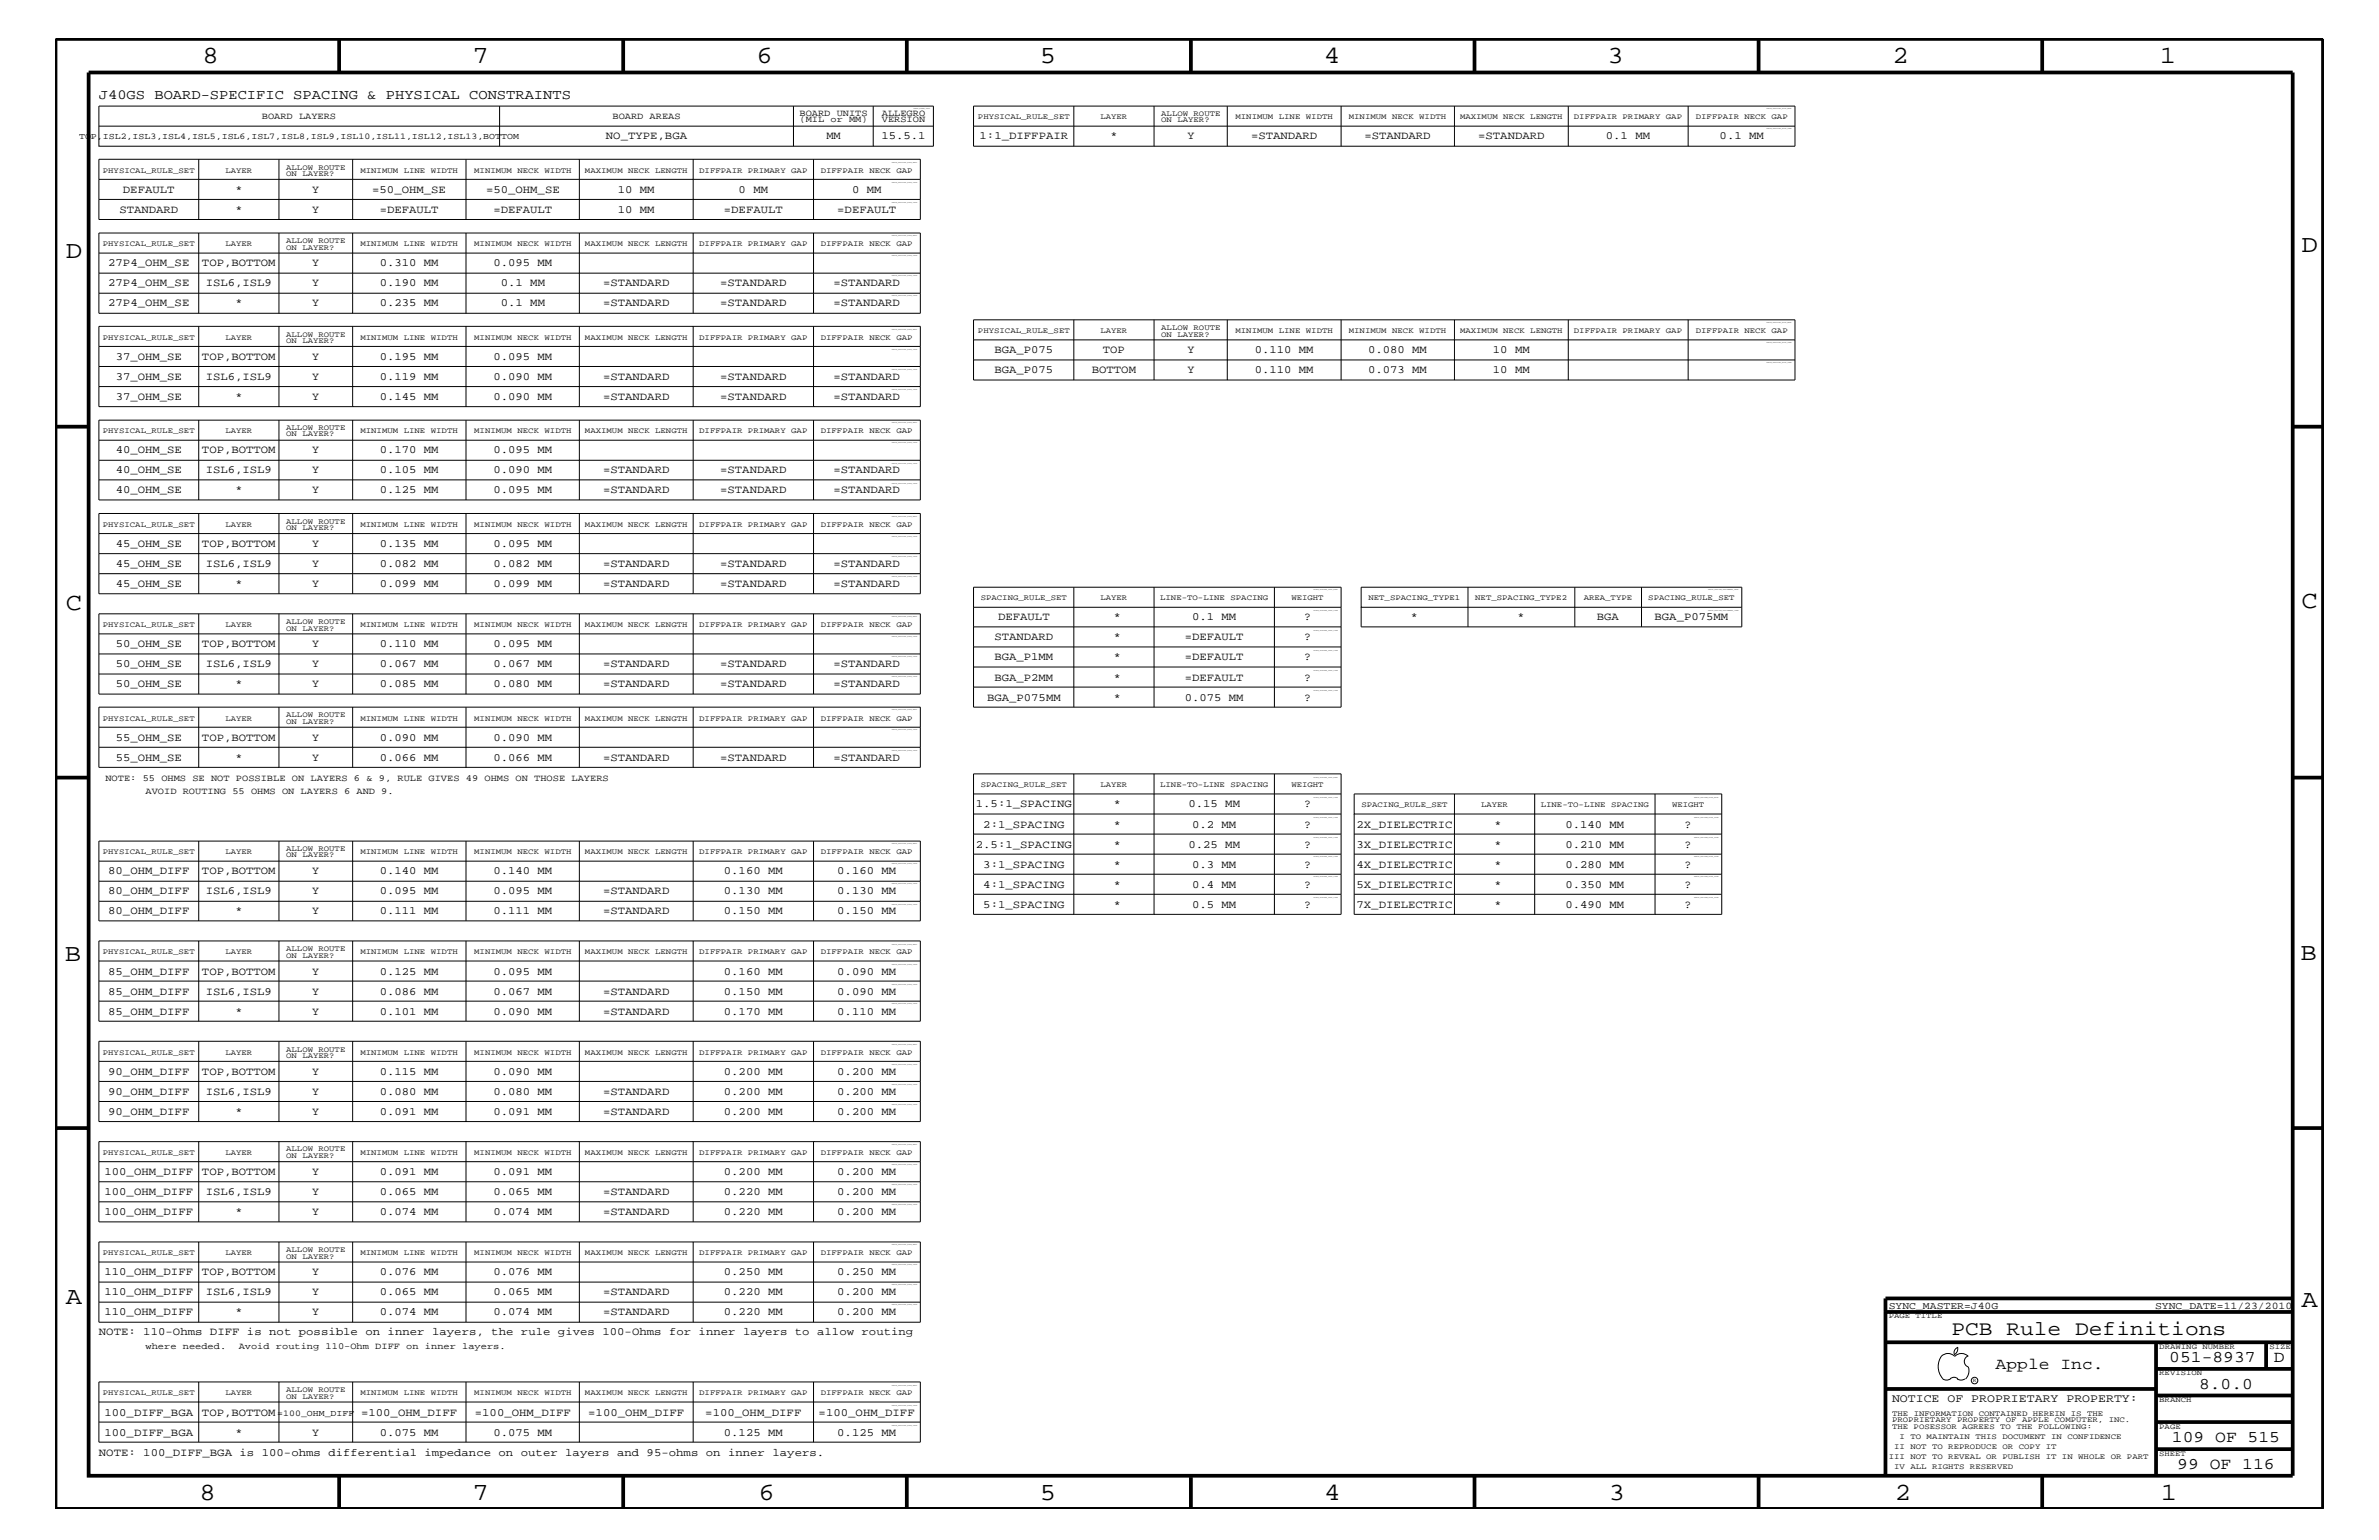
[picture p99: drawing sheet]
<svg xmlns="http://www.w3.org/2000/svg" width="432mm" height="279mm" viewBox="0 0 432 279" stroke-linecap="round" stroke-linejoin="round" font-family="sans-serif">
<defs><g id="words">
<g font-size="4.5">
<text x="36.7" y="11.5">8</text>
<text x="85.8" y="11.5">7</text>
<text x="137.3" y="11.5">6</text>
<text x="188.7" y="11.5">5</text>
<text x="240.3" y="11.5">4</text>
<text x="291.8" y="11.5">3</text>
<text x="343.5" y="11.5">2</text>
<text x="392" y="11.5">1</text>
<text x="11.9" y="46.8">D</text>
<text x="417.7" y="45.7">D</text>
<text x="11.9" y="110.6">C</text>
<text x="417.7" y="110.3">C</text>
<text x="11.8" y="174.3">B</text>
<text x="417.6" y="174.2">B</text>
<text x="11.9" y="236.7">A</text>
<text x="417.7" y="237.1">A</text>
<text x="36.2" y="272.1">8</text>
<text x="85.8" y="272.1">7</text>
<text x="137.7" y="272.1">6</text>
<text x="188.7" y="272.1">5</text>
<text x="240.4" y="272.1">4</text>
<text x="292" y="272.1">3</text>
<text x="343.9" y="272.1">2</text>
<text x="392.2" y="272.1">1</text>
</g>
<text font-size="3.7" x="354.2" y="242.3">PCB Rule Definitions</text>
<g font-size="3">
<text x="362.2" y="248.4">Apple Inc.</text>
<text x="393.7" y="247.1">051-8937</text>
<text x="399.2" y="252">8.0.0</text>
<text x="412.7" y="247.1">D</text>
<text x="394.2" y="261.6">109 OF 515</text>
<text x="395.2" y="266.6">99 OF 116</text>
</g>
<text font-size="2.5" x="17.9" y="18">J40GS BOARD-SPECIFIC SPACING &amp; PHYSICAL CONSTRAINTS</text>
<text font-size="2.1" x="343.4" y="254.4">NOTICE OF PROPRIETARY PROPERTY:</text>
<g font-size="2">
<text x="110" y="25.3">NO_TYPE,BGA</text>
<text x="150" y="25.3">MM</text>
<text x="160" y="25.3">15.5.1</text>
<text x="177.8" y="25.3">1:1_DIFFPAIR</text>
<text x="201.5" y="25.3">*</text>
<text x="215.5" y="25.3">Y</text>
<text x="227.1" y="25.3">=STANDARD</text>
<text x="247.6" y="25.3">=STANDARD</text>
<text x="268.3" y="25.3">=STANDARD</text>
<text x="291.5" y="25.3">0.1 MM</text>
<text x="312.1" y="25.3">0.1 MM</text>
<text x="22.3" y="35">DEFAULT</text>
<text x="42.7" y="35">*</text>
<text x="56.7" y="35">Y</text>
<text x="67.6" y="35">=50_OHM_SE</text>
<text x="88.2" y="35">=50_OHM_SE</text>
<text x="112.1" y="35">10 MM</text>
<text x="134.1" y="35">0 MM</text>
<text x="154.6" y="35">0 MM</text>
<text x="21.7" y="38.6">STANDARD</text>
<text x="42.7" y="38.6">*</text>
<text x="56.7" y="38.6">Y</text>
<text x="68.9" y="38.6">=DEFAULT</text>
<text x="89.6" y="38.6">=DEFAULT</text>
<text x="112.1" y="38.6">10 MM</text>
<text x="131.4" y="38.6">=DEFAULT</text>
<text x="152" y="38.6">=DEFAULT</text>
<text x="19.6" y="48.3">27P4_OHM_SE</text>
<text x="19.6" y="51.9">27P4_OHM_SE</text>
<text x="36.7" y="48.3">TOP,BOTTOM</text>
<text x="37.3" y="51.9">ISL6,ISL9</text>
<text x="56.7" y="48.3">Y</text>
<text x="56.7" y="51.9">Y</text>
<text x="68.9" y="51.9">0.190 MM</text>
<text x="68.9" y="48.3">0.310 MM</text>
<text x="89.6" y="48.3">0.095 MM</text>
<text x="90.9" y="51.9">0.1 MM</text>
<text x="109.5" y="51.9">=STANDARD</text>
<text x="130.7" y="51.9">=STANDARD</text>
<text x="151.3" y="51.9">=STANDARD</text>
<text x="19.6" y="55.6">27P4_OHM_SE</text>
<text x="42.7" y="55.6">*</text>
<text x="56.7" y="55.6">Y</text>
<text x="68.9" y="55.6">0.235 MM</text>
<text x="90.9" y="55.6">0.1 MM</text>
<text x="109.5" y="55.6">=STANDARD</text>
<text x="130.7" y="55.6">=STANDARD</text>
<text x="151.3" y="55.6">=STANDARD</text>
<text x="21" y="65.3">37_OHM_SE</text>
<text x="36.7" y="65.3">TOP,BOTTOM</text>
<text x="56.7" y="65.3">Y</text>
<text x="68.9" y="65.3">0.195 MM</text>
<text x="89.6" y="65.3">0.095 MM</text>
<text x="180.5" y="64">BGA_P075</text>
<text x="200.2" y="64">TOP</text>
<text x="215.5" y="64">Y</text>
<text x="227.8" y="64">0.110 MM</text>
<text x="248.3" y="64">0.080 MM</text>
<text x="271" y="64">10 MM</text>
<text x="21" y="68.9">37_OHM_SE</text>
<text x="37.3" y="68.9">ISL6,ISL9</text>
<text x="56.7" y="68.9">Y</text>
<text x="68.9" y="68.9">0.119 MM</text>
<text x="89.6" y="68.9">0.090 MM</text>
<text x="109.5" y="68.9">=STANDARD</text>
<text x="130.7" y="68.9">=STANDARD</text>
<text x="151.3" y="68.9">=STANDARD</text>
<text x="180.5" y="67.7">BGA_P075</text>
<text x="198.2" y="67.7">BOTTOM</text>
<text x="215.5" y="67.7">Y</text>
<text x="227.8" y="67.7">0.110 MM</text>
<text x="248.3" y="67.7">0.073 MM</text>
<text x="271" y="67.7">10 MM</text>
<text x="21" y="72.6">37_OHM_SE</text>
<text x="42.7" y="72.6">*</text>
<text x="56.7" y="72.6">Y</text>
<text x="68.9" y="72.6">0.145 MM</text>
<text x="89.6" y="72.6">0.090 MM</text>
<text x="109.5" y="72.6">=STANDARD</text>
<text x="130.7" y="72.6">=STANDARD</text>
<text x="151.3" y="72.6">=STANDARD</text>
<text x="21" y="82.2">40_OHM_SE</text>
<text x="36.7" y="82.2">TOP,BOTTOM</text>
<text x="56.7" y="82.2">Y</text>
<text x="68.9" y="82.2">0.170 MM</text>
<text x="89.6" y="82.2">0.095 MM</text>
<text x="21" y="89.5">40_OHM_SE</text>
<text x="21" y="85.9">40_OHM_SE</text>
<text x="37.3" y="85.9">ISL6,ISL9</text>
<text x="42.7" y="89.5">*</text>
<text x="56.7" y="85.9">Y</text>
<text x="56.7" y="89.5">Y</text>
<text x="68.9" y="85.9">0.105 MM</text>
<text x="68.9" y="89.5">0.125 MM</text>
<text x="89.6" y="85.9">0.090 MM</text>
<text x="89.6" y="89.5">0.095 MM</text>
<text x="109.5" y="89.5">=STANDARD</text>
<text x="109.5" y="85.9">=STANDARD</text>
<text x="130.7" y="89.5">=STANDARD</text>
<text x="130.7" y="85.9">=STANDARD</text>
<text x="151.3" y="89.5">=STANDARD</text>
<text x="151.3" y="85.9">=STANDARD</text>
<text x="21" y="99.3">45_OHM_SE</text>
<text x="36.7" y="99.3">TOP,BOTTOM</text>
<text x="56.7" y="99.3">Y</text>
<text x="68.9" y="99.3">0.135 MM</text>
<text x="89.6" y="99.3">0.095 MM</text>
<text x="21" y="106.5">45_OHM_SE</text>
<text x="21" y="102.9">45_OHM_SE</text>
<text x="37.3" y="102.9">ISL6,ISL9</text>
<text x="42.7" y="106.5">*</text>
<text x="56.7" y="102.9">Y</text>
<text x="56.7" y="106.5">Y</text>
<text x="68.9" y="106.5">0.099 MM</text>
<text x="68.9" y="102.9">0.082 MM</text>
<text x="89.6" y="102.9">0.082 MM</text>
<text x="89.6" y="106.5">0.099 MM</text>
<text x="109.5" y="102.9">=STANDARD</text>
<text x="109.5" y="106.5">=STANDARD</text>
<text x="130.7" y="102.9">=STANDARD</text>
<text x="130.7" y="106.5">=STANDARD</text>
<text x="151.3" y="106.5">=STANDARD</text>
<text x="151.3" y="102.9">=STANDARD</text>
<text x="181.1" y="112.6">DEFAULT</text>
<text x="202.1" y="112.6">*</text>
<text x="216.4" y="112.6">0.1 MM</text>
<text x="236.7" y="112.6">?</text>
<text x="256.1" y="112.6">*</text>
<text x="275.5" y="112.6">*</text>
<text x="289.9" y="112.6">BGA</text>
<text x="300.3" y="112.6">BGA_P075MM</text>
<text x="21" y="117.4">50_OHM_SE</text>
<text x="36.7" y="117.4">TOP,BOTTOM</text>
<text x="56.7" y="117.4">Y</text>
<text x="68.9" y="117.4">0.110 MM</text>
<text x="89.6" y="117.4">0.095 MM</text>
<text x="180.5" y="119.8">BGA_P1MM</text>
<text x="180.5" y="116.2">STANDARD</text>
<text x="202.1" y="119.8">*</text>
<text x="202.1" y="116.2">*</text>
<text x="215.1" y="116.2">=DEFAULT</text>
<text x="215.1" y="119.8">=DEFAULT</text>
<text x="236.7" y="116.2">?</text>
<text x="236.7" y="119.8">?</text>
<text x="21" y="124.7">50_OHM_SE</text>
<text x="21" y="121">50_OHM_SE</text>
<text x="37.3" y="121">ISL6,ISL9</text>
<text x="42.7" y="124.7">*</text>
<text x="56.7" y="124.7">Y</text>
<text x="56.7" y="121">Y</text>
<text x="68.9" y="124.7">0.085 MM</text>
<text x="68.9" y="121">0.067 MM</text>
<text x="89.6" y="124.7">0.080 MM</text>
<text x="89.6" y="121">0.067 MM</text>
<text x="109.5" y="124.7">=STANDARD</text>
<text x="109.5" y="121">=STANDARD</text>
<text x="130.7" y="124.7">=STANDARD</text>
<text x="130.7" y="121">=STANDARD</text>
<text x="151.3" y="124.7">=STANDARD</text>
<text x="151.3" y="121">=STANDARD</text>
<text x="180.5" y="123.5">BGA_P2MM</text>
<text x="202.1" y="123.5">*</text>
<text x="215.1" y="123.5">=DEFAULT</text>
<text x="236.7" y="123.5">?</text>
<text x="179.2" y="127.1">BGA_P075MM</text>
<text x="202.1" y="127.1">*</text>
<text x="215.1" y="127.1">0.075 MM</text>
<text x="236.7" y="127.1">?</text>
<text x="21" y="134.4">55_OHM_SE</text>
<text x="36.7" y="134.4">TOP,BOTTOM</text>
<text x="56.7" y="134.4">Y</text>
<text x="68.9" y="134.4">0.090 MM</text>
<text x="89.6" y="134.4">0.090 MM</text>
<text x="21" y="138">55_OHM_SE</text>
<text x="42.7" y="138">*</text>
<text x="56.7" y="138">Y</text>
<text x="68.9" y="138">0.066 MM</text>
<text x="89.6" y="138">0.066 MM</text>
<text x="109.5" y="138">=STANDARD</text>
<text x="130.7" y="138">=STANDARD</text>
<text x="151.3" y="138">=STANDARD</text>
<text x="177.1" y="146.5">1.5:1_SPACING</text>
<text x="202.1" y="146.5">*</text>
<text x="215.7" y="146.5">0.15 MM</text>
<text x="236.7" y="146.5">?</text>
<text x="177.1" y="153.8">2.5:1_SPACING</text>
<text x="178.5" y="150.1">2:1_SPACING</text>
<text x="202.1" y="150.1">*</text>
<text x="202.1" y="153.8">*</text>
<text x="215.7" y="153.8">0.25 MM</text>
<text x="216.4" y="150.1">0.2 MM</text>
<text x="236.7" y="150.1">?</text>
<text x="236.7" y="153.8">?</text>
<text x="246.2" y="150.1">2X_DIELECTRIC</text>
<text x="246.2" y="153.8">3X_DIELECTRIC</text>
<text x="271.2" y="150.1">*</text>
<text x="271.2" y="153.8">*</text>
<text x="284.1" y="150.1">0.140 MM</text>
<text x="284.1" y="153.8">0.210 MM</text>
<text x="305.8" y="150.1">?</text>
<text x="305.8" y="153.8">?</text>
<text x="19.6" y="158.6">80_OHM_DIFF</text>
<text x="36.7" y="158.6">TOP,BOTTOM</text>
<text x="56.7" y="158.6">Y</text>
<text x="68.9" y="158.6">0.140 MM</text>
<text x="89.6" y="158.6">0.140 MM</text>
<text x="131.4" y="158.6">0.160 MM</text>
<text x="152" y="158.6">0.160 MM</text>
<text x="178.5" y="157.4">3:1_SPACING</text>
<text x="178.5" y="161.1">4:1_SPACING</text>
<text x="202.1" y="157.4">*</text>
<text x="202.1" y="161.1">*</text>
<text x="216.4" y="157.4">0.3 MM</text>
<text x="216.4" y="161.1">0.4 MM</text>
<text x="236.7" y="157.4">?</text>
<text x="236.7" y="161.1">?</text>
<text x="246.2" y="157.4">4X_DIELECTRIC</text>
<text x="246.2" y="161.1">5X_DIELECTRIC</text>
<text x="271.2" y="157.4">*</text>
<text x="271.2" y="161.1">*</text>
<text x="284.1" y="157.4">0.280 MM</text>
<text x="284.1" y="161.1">0.350 MM</text>
<text x="305.8" y="157.4">?</text>
<text x="305.8" y="161.1">?</text>
<text x="19.6" y="165.9">80_OHM_DIFF</text>
<text x="19.6" y="162.2">80_OHM_DIFF</text>
<text x="37.3" y="162.2">ISL6,ISL9</text>
<text x="42.7" y="165.9">*</text>
<text x="56.7" y="162.2">Y</text>
<text x="56.7" y="165.9">Y</text>
<text x="68.9" y="162.2">0.095 MM</text>
<text x="68.9" y="165.9">0.111 MM</text>
<text x="89.6" y="162.2">0.095 MM</text>
<text x="89.6" y="165.9">0.111 MM</text>
<text x="109.5" y="162.2">=STANDARD</text>
<text x="109.5" y="165.9">=STANDARD</text>
<text x="131.4" y="162.2">0.130 MM</text>
<text x="131.4" y="165.9">0.150 MM</text>
<text x="152" y="162.2">0.130 MM</text>
<text x="152" y="165.9">0.150 MM</text>
<text x="178.5" y="164.7">5:1_SPACING</text>
<text x="202.1" y="164.7">*</text>
<text x="216.4" y="164.7">0.5 MM</text>
<text x="236.7" y="164.7">?</text>
<text x="246.2" y="164.7">7X_DIELECTRIC</text>
<text x="271.2" y="164.7">*</text>
<text x="284.1" y="164.7">0.490 MM</text>
<text x="305.8" y="164.7">?</text>
<text x="19.6" y="176.8">85_OHM_DIFF</text>
<text x="36.7" y="176.8">TOP,BOTTOM</text>
<text x="56.7" y="176.8">Y</text>
<text x="68.9" y="176.8">0.125 MM</text>
<text x="89.6" y="176.8">0.095 MM</text>
<text x="131.4" y="176.8">0.160 MM</text>
<text x="152" y="176.8">0.090 MM</text>
<text x="19.6" y="180.5">85_OHM_DIFF</text>
<text x="19.6" y="184.1">85_OHM_DIFF</text>
<text x="37.3" y="180.5">ISL6,ISL9</text>
<text x="42.7" y="184.1">*</text>
<text x="56.7" y="180.5">Y</text>
<text x="56.7" y="184.1">Y</text>
<text x="68.9" y="184.1">0.101 MM</text>
<text x="68.9" y="180.5">0.086 MM</text>
<text x="89.6" y="180.5">0.067 MM</text>
<text x="89.6" y="184.1">0.090 MM</text>
<text x="109.5" y="180.5">=STANDARD</text>
<text x="109.5" y="184.1">=STANDARD</text>
<text x="131.4" y="184.1">0.170 MM</text>
<text x="131.4" y="180.5">0.150 MM</text>
<text x="152" y="184.1">0.110 MM</text>
<text x="152" y="180.5">0.090 MM</text>
<text x="19.6" y="195">90_OHM_DIFF</text>
<text x="36.7" y="195">TOP,BOTTOM</text>
<text x="56.7" y="195">Y</text>
<text x="68.9" y="195">0.115 MM</text>
<text x="89.6" y="195">0.090 MM</text>
<text x="131.4" y="195">0.200 MM</text>
<text x="152" y="195">0.200 MM</text>
<text x="19.6" y="198.7">90_OHM_DIFF</text>
<text x="19.6" y="202.3">90_OHM_DIFF</text>
<text x="37.3" y="198.7">ISL6,ISL9</text>
<text x="42.7" y="202.3">*</text>
<text x="56.7" y="198.7">Y</text>
<text x="56.7" y="202.3">Y</text>
<text x="68.9" y="198.7">0.080 MM</text>
<text x="68.9" y="202.3">0.091 MM</text>
<text x="89.6" y="198.7">0.080 MM</text>
<text x="89.6" y="202.3">0.091 MM</text>
<text x="109.5" y="198.7">=STANDARD</text>
<text x="109.5" y="202.3">=STANDARD</text>
<text x="131.4" y="198.7">0.200 MM</text>
<text x="131.4" y="202.3">0.200 MM</text>
<text x="152" y="198.7">0.200 MM</text>
<text x="152" y="202.3">0.200 MM</text>
<text x="19" y="213.2">100_OHM_DIFF</text>
<text x="36.7" y="213.2">TOP,BOTTOM</text>
<text x="56.7" y="213.2">Y</text>
<text x="68.9" y="213.2">0.091 MM</text>
<text x="89.6" y="213.2">0.091 MM</text>
<text x="131.4" y="213.2">0.200 MM</text>
<text x="152" y="213.2">0.200 MM</text>
<text x="19" y="216.9">100_OHM_DIFF</text>
<text x="19" y="220.4">100_OHM_DIFF</text>
<text x="37.3" y="216.9">ISL6,ISL9</text>
<text x="42.7" y="220.4">*</text>
<text x="56.7" y="216.9">Y</text>
<text x="56.7" y="220.4">Y</text>
<text x="68.9" y="220.4">0.074 MM</text>
<text x="68.9" y="216.9">0.065 MM</text>
<text x="89.6" y="216.9">0.065 MM</text>
<text x="89.6" y="220.4">0.074 MM</text>
<text x="109.5" y="216.9">=STANDARD</text>
<text x="109.5" y="220.4">=STANDARD</text>
<text x="131.4" y="216.9">0.220 MM</text>
<text x="131.4" y="220.4">0.220 MM</text>
<text x="152" y="216.9">0.200 MM</text>
<text x="152" y="220.4">0.200 MM</text>
<text x="19" y="231.3">110_OHM_DIFF</text>
<text x="36.7" y="231.3">TOP,BOTTOM</text>
<text x="56.7" y="231.3">Y</text>
<text x="68.9" y="231.3">0.076 MM</text>
<text x="89.6" y="231.3">0.076 MM</text>
<text x="131.4" y="231.3">0.250 MM</text>
<text x="152" y="231.3">0.250 MM</text>
<text x="19" y="235">110_OHM_DIFF</text>
<text x="19" y="238.6">110_OHM_DIFF</text>
<text x="37.3" y="235">ISL6,ISL9</text>
<text x="42.7" y="238.6">*</text>
<text x="56.7" y="235">Y</text>
<text x="56.7" y="238.6">Y</text>
<text x="68.9" y="235">0.065 MM</text>
<text x="68.9" y="238.6">0.074 MM</text>
<text x="89.6" y="235">0.065 MM</text>
<text x="89.6" y="238.6">0.074 MM</text>
<text x="109.5" y="235">=STANDARD</text>
<text x="109.5" y="238.6">=STANDARD</text>
<text x="131.4" y="235">0.220 MM</text>
<text x="131.4" y="238.6">0.220 MM</text>
<text x="152" y="235">0.200 MM</text>
<text x="152" y="238.6">0.200 MM</text>
<text x="17.9" y="242.3">NOTE: 110-Ohms DIFF is not possible on inner layers, the rule gives 100-Ohms for inner layers to allow routing</text>
<text x="19" y="256.8">100_DIFF_BGA</text>
<text x="36.7" y="256.8">TOP,BOTTOM</text>
<text x="65.5" y="256.8">=100_OHM_DIFF</text>
<text x="86.2" y="256.8">=100_OHM_DIFF</text>
<text x="106.8" y="256.8">=100_OHM_DIFF</text>
<text x="128" y="256.8">=100_OHM_DIFF</text>
<text x="148.6" y="256.8">=100_OHM_DIFF</text>
<text x="19" y="260.5">100_DIFF_BGA</text>
<text x="42.7" y="260.5">*</text>
<text x="56.7" y="260.5">Y</text>
<text x="68.9" y="260.5">0.075 MM</text>
<text x="89.6" y="260.5">0.075 MM</text>
<text x="131.4" y="260.5">0.125 MM</text>
<text x="152" y="260.5">0.125 MM</text>
<text x="17.9" y="264.1">NOTE: 100_DIFF_BGA is 100-ohms differential impedance on outer layers and 95-ohms on inner layers.</text>
</g>
<g font-size="1.9">
<text x="342.8" y="237.4">SYNC_MASTER=J40G</text>
<text x="391.2" y="237.4">SYNC_DATE=11/23/2010</text>
</g>
<g font-size="1.7">
<text x="47.5" y="21.6">BOARD LAYERS</text>
<text x="111.2" y="21.6">BOARD AREAS</text>
<text x="145.1" y="22.2">(MIL or MM)</text>
<text x="145.1" y="21">BOARD UNITS</text>
<text x="160.1" y="22.2">VERSION</text>
<text x="160.1" y="21">ALLEGRO</text>
<text x="19.1" y="141.7">NOTE: 55 OHMS SE NOT POSSIBLE ON LAYERS 6 &amp; 9, RULE GIVES 49 OHMS ON THOSE LAYERS</text>
<text x="26.4" y="144">AVOID ROUTING 55 OHMS ON LAYERS 6 AND 9.</text>
<text x="26.4" y="244.7">where needed.</text>
<text x="43.3" y="244.7">Avoid routing 110-Ohm DIFF on inner layers.</text>
</g>
<g font-size="1.6">
<text x="14.4" y="25.3">TOP,ISL2,ISL3,ISL4,ISL5,ISL6,ISL7,ISL8,ISL9,ISL10,ISL11,ISL12,ISL13,BOTTOM</text>
<text x="50.3" y="256.8">=100_OHM_DIFF</text>
</g>
<g font-size="1.4">
<text x="177.5" y="21.6">PHYSICAL_RULE_SET</text>
<text x="199.8" y="21.6">LAYER</text>
<text x="210.8" y="21">ALLOW ROUTE</text>
<text x="210.8" y="22.2">ON LAYER?</text>
<text x="224.2" y="21.6">MINIMUM LINE WIDTH</text>
<text x="244.8" y="21.6">MINIMUM NECK WIDTH</text>
<text x="265" y="21.6">MAXIMUM NECK LENGTH</text>
<text x="285.7" y="21.6">DIFFPAIR PRIMARY GAP</text>
<text x="307.8" y="21.6">DIFFPAIR NECK GAP</text>
<text x="18.7" y="31.4">PHYSICAL_RULE_SET</text>
<text x="40.9" y="31.4">LAYER</text>
<text x="51.9" y="30.8">ALLOW ROUTE</text>
<text x="51.9" y="31.9">ON LAYER?</text>
<text x="65.4" y="31.4">MINIMUM LINE WIDTH</text>
<text x="86.1" y="31.4">MINIMUM NECK WIDTH</text>
<text x="106.2" y="31.4">MAXIMUM NECK LENGTH</text>
<text x="126.9" y="31.4">DIFFPAIR PRIMARY GAP</text>
<text x="149" y="31.4">DIFFPAIR NECK GAP</text>
<text x="18.7" y="44.6">PHYSICAL_RULE_SET</text>
<text x="40.9" y="44.6">LAYER</text>
<text x="51.9" y="44.1">ALLOW ROUTE</text>
<text x="51.9" y="45.3">ON LAYER?</text>
<text x="65.4" y="44.6">MINIMUM LINE WIDTH</text>
<text x="86.1" y="44.6">MINIMUM NECK WIDTH</text>
<text x="106.2" y="44.6">MAXIMUM NECK LENGTH</text>
<text x="126.9" y="44.6">DIFFPAIR PRIMARY GAP</text>
<text x="149" y="44.6">DIFFPAIR NECK GAP</text>
<text x="210.8" y="59.8">ALLOW ROUTE</text>
<text x="18.7" y="61.7">PHYSICAL_RULE_SET</text>
<text x="40.9" y="61.7">LAYER</text>
<text x="51.9" y="61.1">ALLOW ROUTE</text>
<text x="51.9" y="62.3">ON LAYER?</text>
<text x="65.4" y="61.7">MINIMUM LINE WIDTH</text>
<text x="86.1" y="61.7">MINIMUM NECK WIDTH</text>
<text x="106.2" y="61.7">MAXIMUM NECK LENGTH</text>
<text x="126.9" y="61.7">DIFFPAIR PRIMARY GAP</text>
<text x="149" y="61.7">DIFFPAIR NECK GAP</text>
<text x="177.5" y="60.4">PHYSICAL_RULE_SET</text>
<text x="199.8" y="60.4">LAYER</text>
<text x="210.8" y="61.1">ON LAYER?</text>
<text x="224.2" y="60.4">MINIMUM LINE WIDTH</text>
<text x="244.8" y="60.4">MINIMUM NECK WIDTH</text>
<text x="265" y="60.4">MAXIMUM NECK LENGTH</text>
<text x="285.7" y="60.4">DIFFPAIR PRIMARY GAP</text>
<text x="307.8" y="60.4">DIFFPAIR NECK GAP</text>
<text x="18.7" y="78.6">PHYSICAL_RULE_SET</text>
<text x="40.9" y="78.6">LAYER</text>
<text x="51.9" y="78">ALLOW ROUTE</text>
<text x="51.9" y="79.2">ON LAYER?</text>
<text x="65.4" y="78.6">MINIMUM LINE WIDTH</text>
<text x="86.1" y="78.6">MINIMUM NECK WIDTH</text>
<text x="106.2" y="78.6">MAXIMUM NECK LENGTH</text>
<text x="126.9" y="78.6">DIFFPAIR PRIMARY GAP</text>
<text x="149" y="78.6">DIFFPAIR NECK GAP</text>
<text x="18.7" y="95.6">PHYSICAL_RULE_SET</text>
<text x="40.9" y="95.6">LAYER</text>
<text x="51.9" y="95">ALLOW ROUTE</text>
<text x="65.4" y="95.6">MINIMUM LINE WIDTH</text>
<text x="86.1" y="95.6">MINIMUM NECK WIDTH</text>
<text x="106.2" y="95.6">MAXIMUM NECK LENGTH</text>
<text x="126.9" y="95.6">DIFFPAIR PRIMARY GAP</text>
<text x="149" y="95.6">DIFFPAIR NECK GAP</text>
<text x="51.9" y="96.2">ON LAYER?</text>
<text x="18.7" y="113.7">PHYSICAL_RULE_SET</text>
<text x="40.9" y="113.7">LAYER</text>
<text x="51.9" y="113.1">ALLOW ROUTE</text>
<text x="65.4" y="113.7">MINIMUM LINE WIDTH</text>
<text x="86.1" y="113.7">MINIMUM NECK WIDTH</text>
<text x="106.2" y="113.7">MAXIMUM NECK LENGTH</text>
<text x="126.9" y="113.7">DIFFPAIR PRIMARY GAP</text>
<text x="149" y="113.7">DIFFPAIR NECK GAP</text>
<text x="178" y="108.9">SPACING_RULE_SET</text>
<text x="199.8" y="108.9">LAYER</text>
<text x="210.6" y="108.9">LINE-TO-LINE SPACING</text>
<text x="234.4" y="108.9">WEIGHT</text>
<text x="248.4" y="108.9">NET_SPACING_TYPE1</text>
<text x="267.8" y="108.9">NET_SPACING_TYPE2</text>
<text x="287.4" y="108.9">AREA_TYPE</text>
<text x="299.2" y="108.9">SPACING_RULE_SET</text>
<text x="51.9" y="114.4">ON LAYER?</text>
<text x="18.7" y="130.8">PHYSICAL_RULE_SET</text>
<text x="40.9" y="130.8">LAYER</text>
<text x="51.9" y="130.2">ALLOW ROUTE</text>
<text x="51.9" y="131.3">ON LAYER?</text>
<text x="65.4" y="130.8">MINIMUM LINE WIDTH</text>
<text x="86.1" y="130.8">MINIMUM NECK WIDTH</text>
<text x="106.2" y="130.8">MAXIMUM NECK LENGTH</text>
<text x="126.9" y="130.8">DIFFPAIR PRIMARY GAP</text>
<text x="149" y="130.8">DIFFPAIR NECK GAP</text>
<text x="178" y="142.9">SPACING_RULE_SET</text>
<text x="199.8" y="142.9">LAYER</text>
<text x="210.6" y="142.9">LINE-TO-LINE SPACING</text>
<text x="234.4" y="142.9">WEIGHT</text>
<text x="247.1" y="146.5">SPACING_RULE_SET</text>
<text x="268.9" y="146.5">LAYER</text>
<text x="279.7" y="146.5">LINE-TO-LINE SPACING</text>
<text x="303.5" y="146.5">WEIGHT</text>
<text x="18.7" y="155">PHYSICAL_RULE_SET</text>
<text x="40.9" y="155">LAYER</text>
<text x="51.9" y="154.4">ALLOW ROUTE</text>
<text x="51.9" y="155.6">ON LAYER?</text>
<text x="65.4" y="155">MINIMUM LINE WIDTH</text>
<text x="86.1" y="155">MINIMUM NECK WIDTH</text>
<text x="106.2" y="155">MAXIMUM NECK LENGTH</text>
<text x="126.9" y="155">DIFFPAIR PRIMARY GAP</text>
<text x="149" y="155">DIFFPAIR NECK GAP</text>
<text x="18.7" y="173.2">PHYSICAL_RULE_SET</text>
<text x="40.9" y="173.2">LAYER</text>
<text x="51.9" y="172.6">ALLOW ROUTE</text>
<text x="51.9" y="173.8">ON LAYER?</text>
<text x="65.4" y="173.2">MINIMUM LINE WIDTH</text>
<text x="86.1" y="173.2">MINIMUM NECK WIDTH</text>
<text x="106.2" y="173.2">MAXIMUM NECK LENGTH</text>
<text x="126.9" y="173.2">DIFFPAIR PRIMARY GAP</text>
<text x="149" y="173.2">DIFFPAIR NECK GAP</text>
<text x="18.7" y="191.4">PHYSICAL_RULE_SET</text>
<text x="40.9" y="191.4">LAYER</text>
<text x="51.9" y="190.8">ALLOW ROUTE</text>
<text x="51.9" y="192">ON LAYER?</text>
<text x="65.4" y="191.4">MINIMUM LINE WIDTH</text>
<text x="86.1" y="191.4">MINIMUM NECK WIDTH</text>
<text x="106.2" y="191.4">MAXIMUM NECK LENGTH</text>
<text x="126.9" y="191.4">DIFFPAIR PRIMARY GAP</text>
<text x="149" y="191.4">DIFFPAIR NECK GAP</text>
<text x="18.7" y="209.6">PHYSICAL_RULE_SET</text>
<text x="40.9" y="209.6">LAYER</text>
<text x="51.9" y="208.9">ALLOW ROUTE</text>
<text x="65.4" y="209.6">MINIMUM LINE WIDTH</text>
<text x="86.1" y="209.6">MINIMUM NECK WIDTH</text>
<text x="106.2" y="209.6">MAXIMUM NECK LENGTH</text>
<text x="126.9" y="209.6">DIFFPAIR PRIMARY GAP</text>
<text x="149" y="209.6">DIFFPAIR NECK GAP</text>
<text x="51.9" y="210.2">ON LAYER?</text>
<text x="18.7" y="227.7">PHYSICAL_RULE_SET</text>
<text x="40.9" y="227.7">LAYER</text>
<text x="51.9" y="227.1">ALLOW ROUTE</text>
<text x="65.4" y="227.7">MINIMUM LINE WIDTH</text>
<text x="86.1" y="227.7">MINIMUM NECK WIDTH</text>
<text x="106.2" y="227.7">MAXIMUM NECK LENGTH</text>
<text x="126.9" y="227.7">DIFFPAIR PRIMARY GAP</text>
<text x="149" y="227.7">DIFFPAIR NECK GAP</text>
<text x="51.9" y="228.4">ON LAYER?</text>
<text x="342.8" y="239.2">PAGE TITLE</text>
<text x="391.9" y="244.7">DRAWING NUMBER</text>
<text x="411.9" y="244.7">SIZE</text>
<text x="391.9" y="249.5">REVISION</text>
<text x="18.7" y="253.2">PHYSICAL_RULE_SET</text>
<text x="40.9" y="253.2">LAYER</text>
<text x="51.9" y="252.6">ALLOW ROUTE</text>
<text x="51.9" y="253.8">ON LAYER?</text>
<text x="65.4" y="253.2">MINIMUM LINE WIDTH</text>
<text x="86.1" y="253.2">MINIMUM NECK WIDTH</text>
<text x="106.2" y="253.2">MAXIMUM NECK LENGTH</text>
<text x="126.9" y="253.2">DIFFPAIR PRIMARY GAP</text>
<text x="149" y="253.2">DIFFPAIR NECK GAP</text>
<text x="343.4" y="256.8">THE INFORMATION CONTAINED HEREIN IS THE</text>
<text x="391.9" y="254.4">BRANCH</text>
<text x="343.4" y="259.3">THE POSESSOR AGREES TO THE FOLLOWING:</text>
<text x="343.4" y="258">PROPRIETARY PROPERTY OF APPLE COMPUTER, INC.</text>
<text x="343.8" y="262.9">II NOT TO REPRODUCE OR COPY IT</text>
<text x="344.8" y="261.1">I TO MAINTAIN THIS DOCUMENT IN CONFIDENCE</text>
<text x="391.9" y="259.3">PAGE</text>
<text x="342.8" y="264.7">III NOT TO REVEAL OR PUBLISH IT IN WHOLE OR PART</text>
<text x="343.8" y="266.6">IV ALL RIGHTS RESERVED</text>
<text x="391.9" y="264.1">SHEET</text>
</g>
<text font-size="1" x="358.1" y="250.7">R</text>
<g font-size=".3">
<text x="165.8" y="19.8">TABLE_BOARD_INFO</text>
<text x="320.6" y="23.5">TABLE_PHYSICAL_RULE_ITEM</text>
<text x="320.6" y="19.8">TABLE_PHYSICAL_RULE_HEAD</text>
<text x="161.9" y="29.5">TABLE_PHYSICAL_RULE_HEAD</text>
<text x="161.9" y="33.1">TABLE_PHYSICAL_RULE_ITEM</text>
<text x="161.9" y="36.8">TABLE_PHYSICAL_RULE_ITEM</text>
<text x="161.9" y="42.9">TABLE_PHYSICAL_RULE_HEAD</text>
<text x="161.9" y="46.5">TABLE_PHYSICAL_RULE_ITEM</text>
<text x="161.9" y="53.8">TABLE_PHYSICAL_RULE_ITEM</text>
<text x="161.9" y="50.2">TABLE_PHYSICAL_RULE_ITEM</text>
<text x="161.9" y="59.8">TABLE_PHYSICAL_RULE_HEAD</text>
<text x="320.6" y="58.6">TABLE_PHYSICAL_RULE_HEAD</text>
<text x="161.9" y="63.4">TABLE_PHYSICAL_RULE_ITEM</text>
<text x="320.6" y="65.9">TABLE_PHYSICAL_RULE_ITEM</text>
<text x="320.6" y="62.3">TABLE_PHYSICAL_RULE_ITEM</text>
<text x="161.9" y="67.1">TABLE_PHYSICAL_RULE_ITEM</text>
<text x="161.9" y="70.7">TABLE_PHYSICAL_RULE_ITEM</text>
<text x="161.9" y="76.8">TABLE_PHYSICAL_RULE_HEAD</text>
<text x="161.9" y="80.5">TABLE_PHYSICAL_RULE_ITEM</text>
<text x="161.9" y="84.1">TABLE_PHYSICAL_RULE_ITEM</text>
<text x="161.9" y="87.7">TABLE_PHYSICAL_RULE_ITEM</text>
<text x="161.9" y="93.8">TABLE_PHYSICAL_RULE_HEAD</text>
<text x="161.9" y="97.4">TABLE_PHYSICAL_RULE_ITEM</text>
<text x="161.9" y="101">TABLE_PHYSICAL_RULE_ITEM</text>
<text x="161.9" y="104.7">TABLE_PHYSICAL_RULE_ITEM</text>
<text x="238.4" y="107.1">TABLE_SPACING_RULE_HEAD</text>
<text x="310" y="107.1">TABLE_SPACING_ASSIGNMENT_HEAD</text>
<text x="161.9" y="112">TABLE_PHYSICAL_RULE_HEAD</text>
<text x="238.4" y="110.8">TABLE_SPACING_RULE_ITEM</text>
<text x="310" y="110.8">TABLE_SPACING_ASSIGNMENT_ITEM</text>
<text x="161.9" y="115.6">TABLE_PHYSICAL_RULE_ITEM</text>
<text x="161.9" y="119.2">TABLE_PHYSICAL_RULE_ITEM</text>
<text x="238.4" y="118.1">TABLE_SPACING_RULE_ITEM</text>
<text x="238.4" y="114.4">TABLE_SPACING_RULE_ITEM</text>
<text x="161.9" y="122.9">TABLE_PHYSICAL_RULE_ITEM</text>
<text x="238.4" y="125.3">TABLE_SPACING_RULE_ITEM</text>
<text x="238.4" y="121.7">TABLE_SPACING_RULE_ITEM</text>
<text x="161.9" y="128.9">TABLE_PHYSICAL_RULE_HEAD</text>
<text x="161.9" y="136.2">TABLE_PHYSICAL_RULE_ITEM</text>
<text x="161.9" y="132.5">TABLE_PHYSICAL_RULE_ITEM</text>
<text x="238.4" y="141.1">TABLE_SPACING_RULE_HEAD</text>
<text x="238.4" y="148.4">TABLE_SPACING_RULE_ITEM</text>
<text x="238.4" y="144.7">TABLE_SPACING_RULE_ITEM</text>
<text x="307.5" y="144.7">TABLE_SPACING_RULE_HEAD</text>
<text x="307.5" y="148.4">TABLE_SPACING_RULE_ITEM</text>
<text x="161.9" y="153.2">TABLE_PHYSICAL_RULE_HEAD</text>
<text x="238.4" y="155.6">TABLE_SPACING_RULE_ITEM</text>
<text x="238.4" y="152">TABLE_SPACING_RULE_ITEM</text>
<text x="307.5" y="152">TABLE_SPACING_RULE_ITEM</text>
<text x="307.5" y="155.6">TABLE_SPACING_RULE_ITEM</text>
<text x="161.9" y="160.5">TABLE_PHYSICAL_RULE_ITEM</text>
<text x="161.9" y="156.8">TABLE_PHYSICAL_RULE_ITEM</text>
<text x="238.4" y="159.2">TABLE_SPACING_RULE_ITEM</text>
<text x="307.5" y="159.2">TABLE_SPACING_RULE_ITEM</text>
<text x="161.9" y="164.1">TABLE_PHYSICAL_RULE_ITEM</text>
<text x="238.4" y="162.8">TABLE_SPACING_RULE_ITEM</text>
<text x="307.5" y="162.8">TABLE_SPACING_RULE_ITEM</text>
<text x="161.9" y="171.4">TABLE_PHYSICAL_RULE_HEAD</text>
<text x="161.9" y="178.7">TABLE_PHYSICAL_RULE_ITEM</text>
<text x="161.9" y="175">TABLE_PHYSICAL_RULE_ITEM</text>
<text x="161.9" y="182.2">TABLE_PHYSICAL_RULE_ITEM</text>
<text x="161.9" y="189.5">TABLE_PHYSICAL_RULE_HEAD</text>
<text x="161.9" y="193.2">TABLE_PHYSICAL_RULE_ITEM</text>
<text x="161.9" y="196.8">TABLE_PHYSICAL_RULE_ITEM</text>
<text x="161.9" y="200.4">TABLE_PHYSICAL_RULE_ITEM</text>
<text x="161.9" y="207.7">TABLE_PHYSICAL_RULE_HEAD</text>
<text x="161.9" y="211.4">TABLE_PHYSICAL_RULE_ITEM</text>
<text x="161.9" y="215">TABLE_PHYSICAL_RULE_ITEM</text>
<text x="161.9" y="218.6">TABLE_PHYSICAL_RULE_ITEM</text>
<text x="161.9" y="225.9">TABLE_PHYSICAL_RULE_HEAD</text>
<text x="161.9" y="229.6">TABLE_PHYSICAL_RULE_ITEM</text>
<text x="161.9" y="233.2">TABLE_PHYSICAL_RULE_ITEM</text>
<text x="161.9" y="236.8">TABLE_PHYSICAL_RULE_ITEM</text>
<text x="161.9" y="251.4">TABLE_PHYSICAL_RULE_HEAD</text>
<text x="161.9" y="255">TABLE_PHYSICAL_RULE_ITEM</text>
<text x="161.9" y="258.7">TABLE_PHYSICAL_RULE_ITEM</text>
</g>
</g></defs>
<g fill="none" stroke="#000" stroke-width=".18">
<path d="M17.9 19.2h151.5v7.3h-151.5zM90.7 19.2v7.3M144 19.2v7.3M158.5 19.2v7.3M176.7 19.2h149.1v7.3h-149.1zM194.9 19.2v7.3M209.5 19.2v7.3M222.8 19.2v7.3M243.4 19.2v7.3M264 19.2v7.3M284.6 19.2v7.3M306.4 19.2v7.3"/>
<path d="M17.9 28.9h149.1v10.9h-149.1zM17.9 32.5h149.1M17.9 36.2h149.1M17.9 22.9h151.5M36.1 28.9v10.9M50.6 28.9v10.9M64 28.9v10.9M84.6 28.9v10.9M105.2 28.9v10.9M125.8 28.9v10.9M147.7 28.9v10.9M176.7 22.9h149.1"/>
<path d="M17.9 42.3h149.1v14.5h-149.1zM17.9 59.2h149.1v14.6h-149.1zM17.9 45.9h149.1M17.9 49.6h149.1M17.9 53.2h149.1M36.1 42.3v14.5M36.1 59.2v14.6M50.6 42.3v14.5M50.6 59.2v14.6M64 42.3v14.5M64 59.2v14.6M84.6 42.3v14.5"/>
<path d="M84.6 59.2v14.6M105.2 42.3v14.5M105.2 59.2v14.6M125.8 42.3v14.5M125.8 59.2v14.6M147.7 42.3v14.5M147.7 59.2v14.6M176.7 58h149.1v10.9h-149.1zM194.9 58v10.9M209.5 58v10.9M222.8 58v10.9M243.4 58v10.9"/>
<path d="M264 58v10.9M284.6 58v10.9M306.4 58v10.9M17.9 76.2h149.1v14.5h-149.1zM17.9 66.5h149.1M17.9 70.1h149.1M17.9 79.9h149.1M17.9 62.9h149.1M36.1 76.2v14.5M50.6 76.2v14.5M64 76.2v14.5M84.6 76.2v14.5"/>
<path d="M105.2 76.2v14.5M125.8 76.2v14.5M147.7 76.2v14.5M176.7 65.3h149.1M176.7 61.7h149.1M17.9 93.2h149.1v14.5h-149.1zM17.9 87.1h149.1M17.9 96.8h149.1M17.9 83.5h149.1M36.1 93.2v14.5M50.6 93.2v14.5M64 93.2v14.5"/>
<path d="M84.6 93.2v14.5M105.2 93.2v14.5M125.8 93.2v14.5M147.7 93.2v14.5M17.9 111.4h149.1v14.5h-149.1zM17.9 115h149.1M17.9 100.4h149.1M17.9 104.1h149.1M17.9 118.6h149.1M36.1 111.4v14.5M50.6 111.4v14.5M64 111.4v14.5"/>
<path d="M84.6 111.4v14.5M105.2 111.4v14.5M125.8 111.4v14.5M147.7 111.4v14.5M176.7 110.2v18.1h66.7v-21.8h-66.7v3.7h66.7M176.7 113.7h66.7M176.7 117.4h66.7M194.9 106.5v21.8M209.5 106.5v21.8M231.3 106.5v21.8M247.1 110.2v3.5h69v-7.2h-69v3.7h69M266.4 106.5v7.2"/>
<path d="M285.8 106.5v7.2M297.9 106.5v7.2M17.9 128.3h149.1v10.9h-149.1zM17.9 131.9h149.1M17.9 122.3h149.1M17.9 135.6h149.1M36.1 128.3v10.9M50.6 128.3v10.9M64 128.3v10.9M84.6 128.3v10.9M105.2 128.3v10.9M125.8 128.3v10.9"/>
<path d="M147.7 128.3v10.9M176.7 121h66.7M176.7 124.7h66.7M17.9 152.6h149.1v14.5h-149.1zM17.9 156.2h149.1M17.9 159.9h149.1M36.1 152.6v14.5M50.6 152.6v14.5M64 152.6v14.5M84.6 152.6v14.5M105.2 152.6v14.5M125.8 152.6v14.5"/>
<path d="M147.7 152.6v14.5M176.7 144v21.9h66.7v-25.5h-66.7v3.6h66.7M176.7 158.6h66.7M176.7 151.3h66.7M176.7 155h66.7M176.7 147.7h66.7M194.9 140.4v25.5M209.5 140.4v25.5M231.3 140.4v25.5M245.8 147.7v18.2h66.7v-21.9h-66.7v3.7h66.7M245.8 158.6h66.7M245.8 151.3h66.7"/>
<path d="M245.8 155h66.7M264 144v21.9M278.6 144v21.9M300.4 144v21.9M17.9 170.7h149.1v14.6h-149.1zM17.9 178h149.1M17.9 174.4h149.1M17.9 163.5h149.1M36.1 170.7v14.6M50.6 170.7v14.6M64 170.7v14.6M84.6 170.7v14.6"/>
<path d="M105.2 170.7v14.6M125.8 170.7v14.6M147.7 170.7v14.6M176.7 162.2h66.7M245.8 162.2h66.7M17.9 181.6h149.1M17.9 188.9h149.1v14.6h-149.1zM17.9 192.6h149.1M17.9 196.2h149.1M17.9 199.8h149.1M36.1 188.9v14.6M50.6 188.9v14.6"/>
<path d="M64 188.9v14.6M84.6 188.9v14.6M105.2 188.9v14.6M125.8 188.9v14.6M147.7 188.9v14.6M17.9 207.1h149.1v14.6h-149.1zM17.9 210.8h149.1M17.9 214.4h149.1M17.9 218h149.1M36.1 207.1v14.6M50.6 207.1v14.6M64 207.1v14.6"/>
<path d="M84.6 207.1v14.6M105.2 207.1v14.6M125.8 207.1v14.6M147.7 207.1v14.6M17.9 225.3h149.1v14.6h-149.1zM17.9 229h149.1M17.9 232.6h149.1M17.9 236.2h149.1M36.1 225.3v14.6M50.6 225.3v14.6M64 225.3v14.6M84.6 225.3v14.6"/>
<path d="M105.2 225.3v14.6M125.8 225.3v14.6M147.7 225.3v14.6M17.9 250.7h149.1v10.9h-149.1zM17.9 258h149.1M17.9 254.4h149.1M36.1 250.7v10.9M50.6 250.7v10.9M64 250.7v10.9M84.6 250.7v10.9M105.2 250.7v10.9M125.8 250.7v10.9"/>
<path d="M147.7 250.7v10.9M352.3 246.1a1.69 1.69 0 0 1 2.5 0 1.72 1.72 0 0 1 2.4 0M352.4 246a3.2 3.2 0 0 0 .4 4.3l.8 .1 .4-.2M354 250.2l.7-.3 .7 .3M355.2 250.2l.7 .2 .7-.2M355.3 244.4v.3a1.18 1.18 0 0 1-.6 1.1M355.4 244.4a.99 .99 0 0 0-.6 1.4M357.2 246a1.04 1.04 0 0 0-.7 1 1.04 1.04 0 0 0 .7 1M357.3 248l.1 .7a2.11 2.11 0 0 1-.6 1.5"/>
<circle cx="358.4" cy="250.5" r=".59"/>
</g>
<g fill="none" stroke="#000" stroke-width=".68" stroke-linecap="butt">
<path d="M10.1 7.1h411.5v266.7h-411.5zM16.1 13.2h400v254.5h-400zM61.6 7.1v6.1M113.1 7.1v6.1M164.6 7.1v6.1M216.2 7.1v6.1M267.6 7.1v6.1M319.2 7.1v6.1M370.7 7.1v6.1M10.1 77.4h6M416.1 77.4h5.5M10.1 141.1h6"/>
<path d="M416.1 141.1h5.5M10.1 204.7h6M416.1 204.7h5.5M342.2 238h73.9M416.1 235.6h-73.9v32.1M342.2 243.5h73.9M342.2 252h49.1M391.3 243.5v24.2M391.3 258h24.8M391.3 253.2h24.8M391.3 248.4h24.8M411.3 243.5v4.9"/>
<path d="M61.6 267.7v6.1M113.1 267.7v6.1M164.6 267.7v6.1M216.2 268v5.8M267.6 267.7v6.1M319.2 267.7v6.1M370.7 267.7v6.1M391.3 262.9h24.8"/>
</g>
<use href="#words"/>
</svg>
